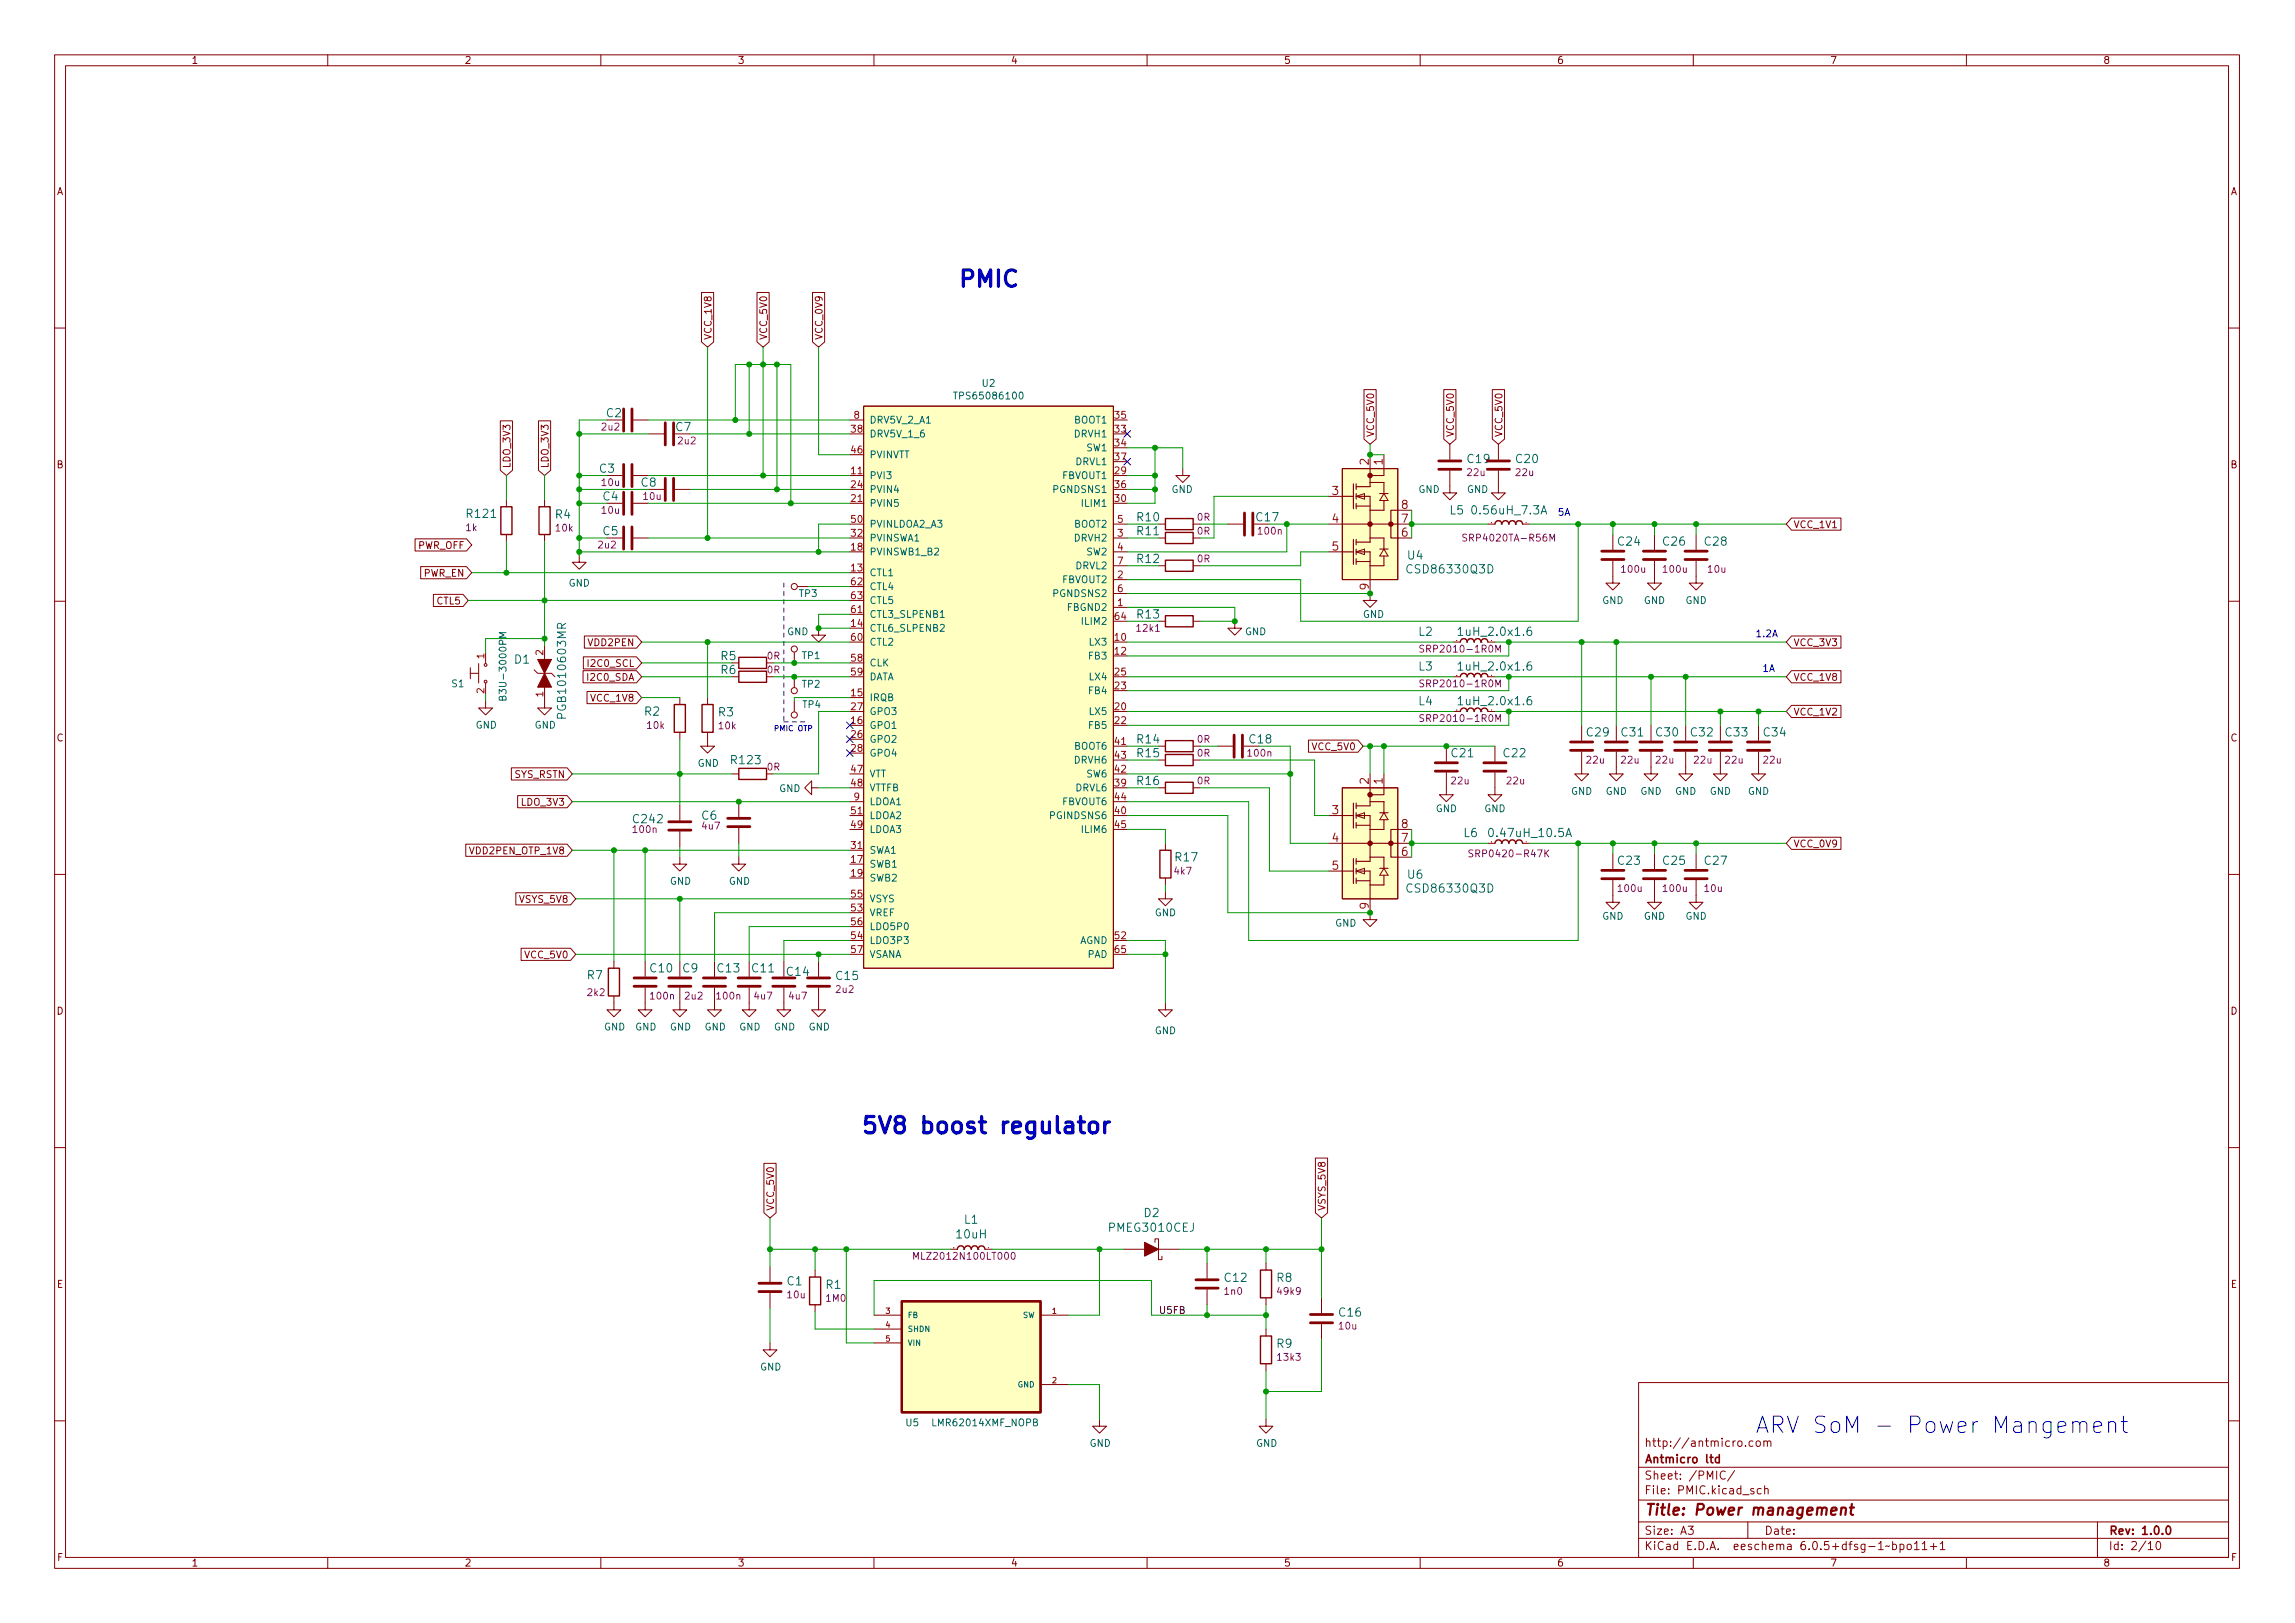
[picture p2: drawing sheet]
<svg xmlns="http://www.w3.org/2000/svg" width="420mm" height="297mm" viewBox="0 0 420 297" stroke-linecap="round" stroke-linejoin="round" font-family="sans-serif">
<defs><g id="words">
<g font-size="4.2" fill="#0000c2">
<text x="175.3" y="52.5">PMIC</text>
<text x="157.5" y="207.5">5V8 boost regulator</text>
<text x="321.3" y="262.3">ARV SoM - Power Mangement</text>
</g>
<text font-size="2.8" fill="#840000" x="301" y="277.3">Title: Power management</text>
<g font-size="2.1" fill="#006464">
<text x="111" y="76.4">C2</text>
<text x="123.7" y="78.9">C7</text>
<text x="109.8" y="86.5">C3</text>
<text x="117.4" y="89.1">C8</text>
<text x="268.7" y="84.7">C19</text>
<text x="277.6" y="84.7">C20</text>
<text x="85.6" y="94.8">R121</text>
<text x="101.7" y="94.9">R4</text>
<text x="110.4" y="91.6">C4</text>
<text x="208.2" y="95.4">R10</text>
<text x="230.1" y="95.4">C17</text>
<text x="265.5" y="94.1">L5</text>
<text x="269.9" y="94.1">0.56uH_7.3A</text>
<text x="110.4" y="98">C5</text>
<text x="208.2" y="98">R11</text>
<text x="296.3" y="99.9">C24</text>
<text x="304.5" y="99.9">C26</text>
<text x="312.1" y="99.9">C28</text>
<text x="208.2" y="103">R12</text>
<text x="257.7" y="102.4">U4</text>
<text x="258.1" y="104.9">CSD86330Q3D</text>
<text x="208.2" y="113.2">R13</text>
<text x="259.7" y="116.4">L2</text>
<text x="267.6" y="116.4">1uH_2.0x1.6</text>
<text x="94.2" y="121.4">D1</text>
<text x="132" y="120.8">R5</text>
<text x="132" y="123.4">R6</text>
<text x="259.7" y="122.7">L3</text>
<text x="267.6" y="122.7">1uH_2.0x1.6</text>
<text x="103.6" y="130.9" transform="rotate(-90 103.6 130.9)">PGB1010603MR</text>
<text x="118" y="131">R2</text>
<text x="131.5" y="131.1">R3</text>
<text x="259.7" y="129.1">L4</text>
<text x="267.6" y="129.1">1uH_2.0x1.6</text>
<text x="208.2" y="136.1">R14</text>
<text x="228.8" y="136.1">C18</text>
<text x="290.6" y="134.8">C29</text>
<text x="296.9" y="134.8">C31</text>
<text x="303.3" y="134.8">C30</text>
<text x="309.6" y="134.8">C32</text>
<text x="316" y="134.8">C33</text>
<text x="322.9" y="134.8">C34</text>
<text x="134" y="139.9">R123</text>
<text x="208.2" y="143.7">R16</text>
<text x="208.2" y="138.6">R15</text>
<text x="265.8" y="138.6">C21</text>
<text x="275.3" y="138.6">C22</text>
<text x="116.1" y="150.7">C242</text>
<text x="128.5" y="150">C6</text>
<text x="268" y="153.2">L6</text>
<text x="273.1" y="153.2">0.47uH_10.5A</text>
<text x="215.2" y="157.6">R17</text>
<text x="257.7" y="160.8">U6</text>
<text x="296.3" y="158.3">C23</text>
<text x="304.5" y="158.3">C25</text>
<text x="312.1" y="158.3">C27</text>
<text x="258.1" y="163.4">CSD86330Q3D</text>
<text x="107.5" y="179.2">R7</text>
<text x="119.1" y="178">C10</text>
<text x="125" y="178">C9</text>
<text x="131.4" y="178">C13</text>
<text x="137.8" y="178">C11</text>
<text x="144.1" y="178.6">C14</text>
<text x="153.1" y="179.4">C15</text>
<text x="175.2" y="226.7">10uH</text>
<text x="176.6" y="224">L1</text>
<text x="203.3" y="225.4">PMEG3010CEJ</text>
<text x="209.5" y="222.7">D2</text>
<text x="144.1" y="235.2">C1</text>
<text x="151.2" y="235.9">R1</text>
<text x="224.3" y="234.6">C12</text>
<text x="233.8" y="234.6">R8</text>
<text x="245.2" y="241">C16</text>
<text x="233.8" y="246.7">R9</text>
</g>
<g font-size="2.1" fill="#a90000">
<text x="250.6" y="85.1" transform="rotate(-90 250.6 85.1)">2</text>
<text x="253.1" y="85.1" transform="rotate(-90 253.1 85.1)">1</text>
<text x="243.9" y="90.6">3</text>
<text x="243.9" y="95.7">4</text>
<text x="256.6" y="95.7">7</text>
<text x="256.6" y="93.1">8</text>
<text x="243.9" y="100.7">5</text>
<text x="256.6" y="98.2">6</text>
<text x="250.6" y="107.9" transform="rotate(-90 250.6 107.9)">9</text>
<text x="250.6" y="143.5" transform="rotate(-90 250.6 143.5)">2</text>
<text x="253.1" y="143.5" transform="rotate(-90 253.1 143.5)">1</text>
<text x="243.9" y="149">3</text>
<text x="243.9" y="154.1">4</text>
<text x="256.6" y="154.1">7</text>
<text x="256.6" y="151.5">8</text>
<text x="243.9" y="159.2">5</text>
<text x="256.6" y="156.6">6</text>
<text x="250.6" y="166.4" transform="rotate(-90 250.6 166.4)">9</text>
</g>
<g font-size="2.1" fill="#840000">
<text x="301" y="267.8">Antmicro ltd</text>
<text x="301" y="264.8">http://antmicro.com</text>
<text x="301" y="273.5">File: PMIC.kicad_sch</text>
<text x="301" y="270.8">Sheet: /PMIC/</text>
<text x="301" y="280.9">Size: A3</text>
<text x="323" y="280.9">Date:</text>
<text x="386" y="280.9">Rev: 1.0.0</text>
<text x="301" y="283.7">KiCad E.D.A. eeschema 6.0.5+dfsg-1~bpo11+1</text>
<text x="386" y="283.7">Id: 2/10</text>
</g>
<g font-size="1.8" fill="#840000">
<text x="35" y="11.7">1</text>
<text x="85" y="11.7">2</text>
<text x="135" y="11.7">3</text>
<text x="185" y="11.7">4</text>
<text x="235" y="11.7">5</text>
<text x="285" y="11.7">6</text>
<text x="335" y="11.7">7</text>
<text x="385" y="11.7">8</text>
<text x="10.3" y="35.7">A</text>
<text x="408.3" y="35.7">A</text>
<text x="130.3" y="62.3" transform="rotate(-90 130.3 62.3)">VCC_1V8</text>
<text x="140.4" y="62.3" transform="rotate(-90 140.4 62.3)">VCC_5V0</text>
<text x="150.6" y="62.3" transform="rotate(-90 150.6 62.3)">VCC_0V9</text>
<text x="251.6" y="80" transform="rotate(-90 251.6 80)">VCC_5V0</text>
<text x="266.2" y="80" transform="rotate(-90 266.2 80)">VCC_5V0</text>
<text x="275" y="80" transform="rotate(-90 275 80)">VCC_5V0</text>
<text x="10.3" y="85.7">B</text>
<text x="93.4" y="85.8" transform="rotate(-90 93.4 85.8)">LDO_3V3</text>
<text x="100.4" y="85.8" transform="rotate(-90 100.4 85.8)">LDO_3V3</text>
<text x="408.3" y="85.7">B</text>
<text x="76.4" y="100.5">PWR_OFF</text>
<text x="328.3" y="96.6">VCC_1V1</text>
<text x="77.5" y="105.5">PWR_EN</text>
<text x="80" y="110.6">CTL5</text>
<text x="107.9" y="118.2">VDD2PEN</text>
<text x="328.3" y="118.2">VCC_3V3</text>
<text x="107.8" y="124.6">I2C0_SDA</text>
<text x="107.9" y="122">I2C0_SCL</text>
<text x="328.3" y="124.6">VCC_1V8</text>
<text x="108.3" y="128.4">VCC_1V8</text>
<text x="328.3" y="130.9">VCC_1V2</text>
<text x="10.3" y="135.7">C</text>
<text x="240.4" y="137.3">VCC_5V0</text>
<text x="408.3" y="135.7">C</text>
<text x="94.2" y="142.4">SYS_RSTN</text>
<text x="95.6" y="147.4">LDO_3V3</text>
<text x="328.3" y="155.1">VCC_0V9</text>
<text x="86.4" y="156.3">VDD2PEN_OTP_1V8</text>
<text x="95.3" y="165.2">VSYS_5V8</text>
<text x="96.3" y="175.4">VCC_5V0</text>
<text x="10.3" y="185.7">D</text>
<text x="408.3" y="185.7">D</text>
<text x="141.7" y="221.7" transform="rotate(-90 141.7 221.7)">VCC_5V0</text>
<text x="242.7" y="221.7" transform="rotate(-90 242.7 221.7)">VSYS_5V8</text>
<text x="10.4" y="235.7">E</text>
<text x="408.4" y="235.7">E</text>
<text x="10.4" y="285.7">F</text>
<text x="35" y="286.7">1</text>
<text x="85" y="286.7">2</text>
<text x="135" y="286.7">3</text>
<text x="185" y="286.7">4</text>
<text x="235" y="286.7">5</text>
<text x="285" y="286.7">6</text>
<text x="335" y="286.7">7</text>
<text x="385" y="286.7">8</text>
<text x="408.4" y="285.7">F</text>
</g>
<g font-size="1.8" fill="#006464">
<text x="179.8" y="70.8">U2</text>
<text x="159.1" y="77.5">DRV5V_2_A1</text>
<text x="175.3" y="73.1">TPS65086100</text>
<text x="196.7" y="77.5">BOOT1</text>
<text x="159.1" y="80">DRV5V_1_6</text>
<text x="159.1" y="83.9">PVINVTT</text>
<text x="196.8" y="80">DRVH1</text>
<text x="199" y="82.6">SW1</text>
<text x="159.1" y="87.7">PVI3</text>
<text x="194.6" y="87.7">FBVOUT1</text>
<text x="197" y="85.1">DRVL1</text>
<text x="159.1" y="92.7">PVIN5</text>
<text x="159.1" y="90.2">PVIN4</text>
<text x="193.1" y="90.2">PGNDSNS1</text>
<text x="198.3" y="92.7">ILIM1</text>
<text x="214.5" y="90.2">GND</text>
<text x="259.7" y="90.2">GND</text>
<text x="268.5" y="90.2">GND</text>
<text x="159.1" y="101.6">PVINSWB1_B2</text>
<text x="159.1" y="99.1">PVINSWA1</text>
<text x="159.1" y="96.6">PVINLDOA2_A3</text>
<text x="196.7" y="96.6">BOOT2</text>
<text x="196.8" y="99.1">DRVH2</text>
<text x="199" y="101.6">SW2</text>
<text x="104.1" y="107.4">GND</text>
<text x="159.1" y="105.4">CTL1</text>
<text x="159.1" y="108">CTL4</text>
<text x="194.6" y="106.7">FBVOUT2</text>
<text x="197" y="104.2">DRVL2</text>
<text x="146.3" y="109.3">TP3</text>
<text x="159.1" y="113.1">CTL3_SLPENB1</text>
<text x="159.1" y="110.5">CTL5</text>
<text x="193.1" y="109.3">PGNDSNS2</text>
<text x="195.5" y="111.8">FBGND2</text>
<text x="249.5" y="113.1">GND</text>
<text x="293.3" y="110.5">GND</text>
<text x="300.9" y="110.5">GND</text>
<text x="308.5" y="110.5">GND</text>
<text x="144.1" y="116.2">GND</text>
<text x="159.1" y="115.6">CTL6_SLPENB2</text>
<text x="159.1" y="118.1">CTL2</text>
<text x="198.3" y="114.3">ILIM2</text>
<text x="199.6" y="118.1">LX3</text>
<text x="227.9" y="116.2">GND</text>
<text x="82.7" y="125.8">S1</text>
<text x="146.9" y="120.6">TP1</text>
<text x="146.9" y="125.8">TP2</text>
<text x="159.1" y="122">CLK</text>
<text x="159.1" y="124.5">DATA</text>
<text x="199.5" y="120.7">FB3</text>
<text x="199.6" y="124.5">LX4</text>
<text x="92.7" y="127.3" transform="rotate(-90 92.7 127.3)">B3U-3000PM</text>
<text x="147" y="129.6">TP4</text>
<text x="159.1" y="128.3">IRQB</text>
<text x="159.1" y="130.8">GPO3</text>
<text x="199.5" y="127">FB4</text>
<text x="199.6" y="130.8">LX5</text>
<text x="87.1" y="133.3">GND</text>
<text x="97.9" y="133.3">GND</text>
<text x="159.1" y="133.4">GPO1</text>
<text x="159.1" y="135.9">GPO2</text>
<text x="196.7" y="137.2">BOOT6</text>
<text x="199.5" y="133.4">FB5</text>
<text x="127.7" y="140.3">GND</text>
<text x="159.1" y="138.5">GPO4</text>
<text x="159.1" y="142.3">VTT</text>
<text x="196.8" y="139.7">DRVH6</text>
<text x="199" y="142.3">SW6</text>
<text x="142.6" y="144.9">GND</text>
<text x="159.1" y="144.8">VTTFB</text>
<text x="159.1" y="149.9">LDOA2</text>
<text x="159.1" y="147.4">LDOA1</text>
<text x="192.6" y="149.9">PGINDSNS6</text>
<text x="194.6" y="147.4">FBVOUT6</text>
<text x="197" y="144.8">DRVL6</text>
<text x="262.8" y="148.6">GND</text>
<text x="271.7" y="148.6">GND</text>
<text x="287.6" y="145.5">GND</text>
<text x="293.9" y="145.5">GND</text>
<text x="300.3" y="145.5">GND</text>
<text x="306.6" y="145.5">GND</text>
<text x="313" y="145.5">GND</text>
<text x="320" y="145.5">GND</text>
<text x="159.1" y="152.4">LDOA3</text>
<text x="198.3" y="152.4">ILIM6</text>
<text x="122.6" y="161.9">GND</text>
<text x="133.4" y="161.9">GND</text>
<text x="159.1" y="158.8">SWB1</text>
<text x="159.1" y="161.3">SWB2</text>
<text x="159.1" y="156.2">SWA1</text>
<text x="159.1" y="167.7">VREF</text>
<text x="159.1" y="165.1">VSYS</text>
<text x="211.4" y="167.7">GND</text>
<text x="159.1" y="172.8">LDO3P3</text>
<text x="159.1" y="170.2">LDO5P0</text>
<text x="197.6" y="172.8">AGND</text>
<text x="244.4" y="169.6">GND</text>
<text x="293.3" y="168.3">GND</text>
<text x="300.9" y="168.3">GND</text>
<text x="308.5" y="168.3">GND</text>
<text x="159.1" y="175.3">VSANA</text>
<text x="199.1" y="175.3">PAD</text>
<text x="110.6" y="188.6">GND</text>
<text x="116.3" y="188.6">GND</text>
<text x="122.6" y="188.6">GND</text>
<text x="129" y="188.6">GND</text>
<text x="135.3" y="188.6">GND</text>
<text x="141.7" y="188.6">GND</text>
<text x="148" y="188.6">GND</text>
<text x="211.4" y="189.3">GND</text>
<text x="139.1" y="250.8">GND</text>
<text x="165.9" y="261">U5</text>
<text x="171.1" y="261">LMR62014XMF_NOPB</text>
<text x="199.5" y="264.8">GND</text>
<text x="229.9" y="264.8">GND</text>
</g>
<g font-size="1.8" fill="#a90000">
<text x="156.4" y="76.6">8</text>
<text x="204.1" y="76.6">35</text>
<text x="155.9" y="79.2">38</text>
<text x="155.9" y="83">46</text>
<text x="204.1" y="79.2">33</text>
<text x="204.1" y="81.7">34</text>
<text x="155.9" y="86.8">11</text>
<text x="155.9" y="89.3">24</text>
<text x="204.1" y="86.8">29</text>
<text x="204.1" y="89.3">36</text>
<text x="204.1" y="84.2">37</text>
<text x="155.9" y="91.9">21</text>
<text x="155.9" y="95.7">50</text>
<text x="204.1" y="91.9">30</text>
<text x="204.6" y="95.7">5</text>
<text x="155.9" y="100.7">18</text>
<text x="155.9" y="98.2">32</text>
<text x="204.6" y="98.2">3</text>
<text x="204.6" y="100.7">4</text>
<text x="155.9" y="104.6">13</text>
<text x="155.9" y="107.1">62</text>
<text x="204.6" y="105.8">2</text>
<text x="204.6" y="103.3">7</text>
<text x="155.9" y="112.2">61</text>
<text x="155.9" y="109.6">63</text>
<text x="204.1" y="113.4">64</text>
<text x="204.6" y="110.9">1</text>
<text x="204.6" y="108.4">6</text>
<text x="99.4" y="119.9" transform="rotate(-90 99.4 119.9)">2</text>
<text x="155.9" y="114.7">14</text>
<text x="155.9" y="117.3">60</text>
<text x="204.1" y="117.3">10</text>
<text x="204.1" y="119.8">12</text>
<text x="88.6" y="120.5" transform="rotate(-90 88.6 120.5)">1</text>
<text x="155.9" y="121.1">58</text>
<text x="155.9" y="123.6">59</text>
<text x="204.1" y="123.6">25</text>
<text x="88.6" y="126.9" transform="rotate(-90 88.6 126.9)">2</text>
<text x="99.4" y="127.5" transform="rotate(-90 99.4 127.5)">1</text>
<text x="155.9" y="127.4">15</text>
<text x="155.9" y="130">27</text>
<text x="204.1" y="130">20</text>
<text x="204.1" y="126.1">23</text>
<text x="155.9" y="132.5">16</text>
<text x="155.9" y="135">26</text>
<text x="155.9" y="137.6">28</text>
<text x="204.1" y="132.5">22</text>
<text x="204.1" y="136.3">41</text>
<text x="155.9" y="141.4">47</text>
<text x="155.9" y="143.9">48</text>
<text x="204.1" y="143.9">39</text>
<text x="204.1" y="141.4">42</text>
<text x="204.1" y="138.8">43</text>
<text x="155.9" y="149">51</text>
<text x="156.4" y="146.5">9</text>
<text x="204.1" y="149">40</text>
<text x="204.1" y="146.5">44</text>
<text x="155.9" y="155.4">31</text>
<text x="155.9" y="151.5">49</text>
<text x="204.1" y="151.5">45</text>
<text x="155.9" y="157.9">17</text>
<text x="155.9" y="160.4">19</text>
<text x="155.9" y="166.8">53</text>
<text x="155.9" y="164.2">55</text>
<text x="155.9" y="171.9">54</text>
<text x="155.9" y="169.3">56</text>
<text x="204.1" y="171.9">52</text>
<text x="155.9" y="174.4">57</text>
<text x="204.1" y="174.4">65</text>
</g>
<g font-size="1.8" fill="#840084">
<text x="110.2" y="78.8">2u2</text>
<text x="124.2" y="81.3">2u2</text>
<text x="110.2" y="88.9">10u</text>
<text x="268.7" y="87.1">22u</text>
<text x="277.6" y="87.1">22u</text>
<text x="110.2" y="94">10u</text>
<text x="117.9" y="91.5">10u</text>
<text x="219.2" y="95.3">0R</text>
<text x="85.3" y="97.2">1k</text>
<text x="101.8" y="97.3">10k</text>
<text x="109.6" y="100.4">2u2</text>
<text x="219.2" y="97.8">0R</text>
<text x="230.5" y="97.8">100n</text>
<text x="268.6" y="99.1">SRP4020TA-R56M</text>
<text x="219.2" y="102.9">0R</text>
<text x="297" y="104.8">100u</text>
<text x="304.6" y="104.8">100u</text>
<text x="312.8" y="104.8">10u</text>
<text x="208.2" y="115.6">12k1</text>
<text x="260.9" y="119.4">SRP2010-1R0M</text>
<text x="140.5" y="120.7">0R</text>
<text x="140.5" y="123.2">0R</text>
<text x="260.9" y="125.8">SRP2010-1R0M</text>
<text x="118.5" y="133.4">10k</text>
<text x="131.6" y="133.5">10k</text>
<text x="219.2" y="135.9">0R</text>
<text x="260.9" y="132.1">SRP2010-1R0M</text>
<text x="140.5" y="141">0R</text>
<text x="219.2" y="143.5">0R</text>
<text x="219.2" y="138.5">0R</text>
<text x="228.6" y="138.5">100n</text>
<text x="265.8" y="143.5">22u</text>
<text x="275.9" y="143.5">22u</text>
<text x="290.5" y="139.7">22u</text>
<text x="296.9" y="139.7">22u</text>
<text x="303.2" y="139.7">22u</text>
<text x="310.2" y="139.7">22u</text>
<text x="315.9" y="139.7">22u</text>
<text x="322.9" y="139.7">22u</text>
<text x="116" y="152.4">100n</text>
<text x="128.6" y="151.8">4u7</text>
<text x="215.1" y="160.1">4k7</text>
<text x="269.9" y="156.9">SRP0420-R47K</text>
<text x="296.4" y="163.2">100u</text>
<text x="304.6" y="163.2">100u</text>
<text x="312.1" y="163.2">10u</text>
<text x="107.6" y="182.3">2k2</text>
<text x="119.2" y="182.9">100n</text>
<text x="125.5" y="182.9">2u2</text>
<text x="131.3" y="182.9">100n</text>
<text x="138.2" y="182.9">4u7</text>
<text x="144.5" y="182.9">4u7</text>
<text x="153.1" y="181.7">2u2</text>
<text x="168.1" y="230.5">MLZ2012N100LT000</text>
<text x="144.2" y="237.6">10u</text>
<text x="151.3" y="238.2">1M0</text>
<text x="224.2" y="237">1n0</text>
<text x="234" y="237">49k9</text>
<text x="245.2" y="243.3">10u</text>
<text x="234" y="249">13k3</text>
</g>
<g font-size="1.8" fill="#0000c2">
<text x="285.1" y="94.4">5A</text>
<text x="321.3" y="116.6">1.2A</text>
<text x="322.6" y="123">1A</text>
</g>
<text font-size="1.8" fill="#0f0f0f" x="212.1" y="240.4">U5FB</text>
<text font-size="1.4" fill="#0000c2" x="141.6" y="133.8">PMIC OTP</text>
<g font-size="1.4" fill="#a90000">
<text x="162.2" y="240.4">3</text>
<text x="162.2" y="243">4</text>
<text x="162.2" y="245.5">5</text>
<text x="192.6" y="240.4">1</text>
<text x="192.6" y="253.1">2</text>
</g>
<g font-size="1.4" fill="#006464">
<text x="166.1" y="241.2">FB</text>
<text x="166.1" y="243.7">SHDN</text>
<text x="187.2" y="241.2">SW</text>
<text x="166.1" y="246.3">VIN</text>
<text x="186.3" y="253.9">GND</text>
</g>
</g></defs>
<g fill="none" stroke="#840000" stroke-width=".18">
<path d="M10 10h400v277h-400zM12 12h396v273h-396zM60 10v2M110 10v2M160 10v2M210 10v2M260 10v2M310 10v2M360 10v2M128.4 53.5h2.3v9.1l-1.2 .9-1.1-.9zM138.6 53.5h2.2v9.1l-1.1 .9-1.1-.9zM148.7 53.5h2.3v9.1l-1.1 .9-1.2-.9z"/>
<path d="M10 60h2M91.6 77h2.2v9.1l-1.1 .9-1.1-.9zM98.6 77h2.2v9.1l-1.1 .9-1.1-.9zM116 76.9h2.7M118.7 79.4h2.8M155.6 76.9h2.5M158.1 74.3h45.7v102.9h-45.7zM249.7 71.3h2.2v9.1l-1.1 .9-1.1-.9zM264.3 71.3h2.2v9.1l-1.1 .9-1.1-.9zM273.2 71.3h2.2v9.1l-1.1 .9-1.1-.9zM408 60h2M76 98.6h9.4l1 1.1-1 1.1h-9.4z"/>
<path d="M92.7 91.5v1.2M92.7 97.8v1.3M99.7 91.5v1.2M99.7 97.8v1.3M111.1 98.5h2.8M111.1 92.1h2.8M111.1 87h2.8M116 98.5h2.7M116 92.1h2.7M116 87h2.7M118.7 89.6h2.8M123.6 89.6h2.8"/>
<path d="M155.6 92.1h2.5M155.6 87h2.5M203.8 95.9h2.6M203.8 98.5h2.6M212.1 95.9h1.3M212.1 98.5h1.3M216.5 85.8v1.2h1.3l-1.3 1.3-1.2-1.3h1.2M218.4 95.9h1.3M218.4 98.5h1.3M224.8 95.9h2.8M243.2 95.9h2.5M243.2 90.8h2.5"/>
<path d="M245.7 85.8h10.2v20.3h-10.2zM248.3 90.8l1.5-.5v1zM250.8 95.9h.1M250.8 87h.1M250.8 83.2v2.6M253.4 83.2v2.6M253.4 90.3l.7 1.3h-1.5zM254.6 95.9h.1M255.9 95.9h2.5M255.9 98.5h2.5M255.9 93.4h2.5M265.4 86.1v4.1h1.3l-1.3 1.3-1.2-1.3h1.2"/>
<path d="M265.4 81.3v2.8M272.4 95.9h1.3M274.3 86.1v4.1h1.3l-1.3 1.3-1.3-1.3h1.3M274.3 81.3v2.8M278.8 95.9h1.2M295.3 97.8v2.8M302.9 97.8v2.8M310.5 97.8v2.8M328 94.8h9v2.2h-9l-1-1.1zM10 110h2M77 103.7h8.4l1 1.1-1 1.1h-8.4zM79.3 108.8h5.5l.9 1.1-.9 1.1h-5.5z"/>
<path d="M99.7 118.1v2.6M106 101.6v1.3h1.3l-1.3 1.3-1.2-1.3h1.2M107 116.4h9.5l1 1.1-1 1.1h-9.5zM145.4 119.4v1.9M146 107.4h2M149.9 115v1.2h1.2l-1.2 1.3-1.3-1.3h1.3M155.6 112.4h2.5M203.8 103.5h2.6M203.8 111.2h2.6M203.8 106.1h2.6M203.8 101h2.6M203.8 108.6h2.6"/>
<path d="M212.1 103.5h1.3M212.1 113.7h1.3M218.4 103.5h1.3M218.4 113.7h1.3M226.1 113.7v1.3h1.2l-1.2 1.2-1.3-1.2h1.3M243.2 101h2.5M248.3 101l1.5-.5v1zM250.8 106.1v3.8h1.3l-1.3 1.3-1.2-1.3h1.2M253.4 100.5l.7 1.3h-1.5zM295.3 102.7v4h1.2l-1.2 1.3-1.3-1.3h1.3M302.9 102.7v4h1.3l-1.3 1.3-1.3-1.3h1.3M310.5 102.7v4h1.3l-1.3 1.3-1.3-1.3h1.3"/>
<path d="M328 116.4h9v2.2h-9l-1-1.1zM408 110h2M86.1 122.2v2M86.1 123.2h1.5M87.6 121.4v3.6M88.9 128.3v1.3h1.3l-1.3 1.2-1.3-1.2h1.3M88.9 120.7v.7M88.9 125v.8M97.8 122.6l.6 .6h2.6l.6 .7M99.7 125.8v3.8h1.3l-1.3 1.2-1.3-1.2h1.3M106.7 122.8h9.8l1 1.1-1 1.1h-9.8zM106.8 120.2h9.7l1 1.1-1 1.1h-9.7z"/>
<path d="M107.5 126.6h9l1 1.1-1 1.1h-9zM124.5 127.7v1.2M124.5 134v1.3M129.5 134v2.6h1.3l-1.3 1.2-1.2-1.2h1.2M129.5 127.7v1.2M145.4 123.9v1.9M145.4 128.3v1.9M203.8 136.6h2.6M212.1 139.1h1.3M212.1 136.6h1.3M218.4 139.1h1.3M218.4 136.6h1.3"/>
<path d="M222.9 136.6h2.8M227.7 136.6h2.8M239.5 135.5h9.1l1 1.1-1 1.1h-9.1zM264.8 136.6v2.8M273.7 136.6v2.8M289.6 137.6v4h1.2l-1.2 1.3-1.3-1.3h1.3M289.6 132.8v2.7M295.9 137.6v4h1.3l-1.3 1.3-1.3-1.3h1.3M295.9 132.8v2.7M302.3 137.6v4h1.2l-1.2 1.3-1.3-1.3h1.3M302.3 132.8v2.7M308.6 137.6v4h1.3l-1.3 1.3-1.3-1.3h1.3"/>
<path d="M308.6 132.8v2.7M315 137.6v4h1.2l-1.2 1.3-1.3-1.3h1.3M315 132.8v2.7M321.9 137.6v4h1.3l-1.3 1.3-1.2-1.3h1.2M321.9 132.8v2.7M328 122.8h9v2.2h-9l-1-1.1zM328 129.1h9v2.2h-9l-1-1.1zM85.3 154.5h18.5l1 1.1-1 1.1h-18.5zM93.6 140.5h10.2l1 1.1-1 1.2h-10.2zM94.8 145.6h9l1 1.1-1 1.1h-9zM124.5 156.9v1.3h1.2l-1.2 1.2-1.3-1.2h1.3M124.5 147.4v2.8"/>
<path d="M124.5 152.2v2.8M134 141.6h1.3M135.3 156.9v1.3h1.2l-1.2 1.2-1.3-1.2h1.3M135.3 146.7v2.8M135.3 151.5v2.8M148.6 144.2v-1.3l-1.3 1.3 1.3 1.3v-1.3h1.3M155.6 149.3h2.5M155.6 155.6h2.5M155.6 146.7h2.5M212.1 144.2h1.3M213.4 154.3v1.3M218.4 144.2h1.3"/>
<path d="M243.2 154.3h2.5M243.2 149.3h2.5M243.2 159.4h2.5M245.7 144.2h10.2v20.3h-10.2zM248.3 159.4l1.5-.5v1zM248.3 149.3l1.5-.5v1zM250.8 154.3h.1M250.8 145.5h.1M250.8 141.6v2.6M253.4 158.9l.7 1.3h-1.5zM253.4 148.8l.7 1.2h-1.5zM253.4 141.6v2.6"/>
<path d="M254.6 154.3h.1M255.9 154.3h2.5M255.9 156.9h2.5M255.9 151.8h2.5M264.8 141.4v4.1h1.3l-1.3 1.2-1.3-1.2h1.3M272.4 154.3h1.3M273.7 141.4v4.1h1.3l-1.3 1.2-1.3-1.2h1.3M278.8 154.3h1.2M295.3 156.2v2.8M302.9 156.2v2.8M310.5 156.2v2.8M328 153.2h9v2.3h-9l-1-1.2z"/>
<path d="M10 160h2M94.4 163.4h10.1l.9 1.1-.9 1.1h-10.1zM95.4 173.6h9.1l.9 1.1-.9 1.1h-9.1zM112.4 175.9v1.3M118.1 175.9v2.8M143.5 175.9v2.8M149.9 175.9v2.8M213.4 163.2v1.3h1.2l-1.2 1.3-1.3-1.3h1.3M213.4 160.7v1.3M250.8 164.5v3.8h1.3l-1.3 1.3-1.2-1.3h1.2M295.3 161.1v4h1.2l-1.2 1.3-1.3-1.3h1.3M302.9 161.1v4h1.3l-1.3 1.3-1.3-1.3h1.3"/>
<path d="M310.5 161.1v4h1.3l-1.3 1.3-1.3-1.3h1.3M408 160h2M112.4 182.3v2.5h1.3l-1.3 1.3-1.3-1.3h1.3M118.1 180.8v4h1.3l-1.3 1.3-1.3-1.3h1.3M124.5 180.8v4h1.2l-1.2 1.3-1.3-1.3h1.3M130.8 180.8v4h1.3l-1.3 1.3-1.3-1.3h1.3M137.2 180.8v4h1.2l-1.2 1.3-1.3-1.3h1.3M143.5 180.8v4h1.3l-1.3 1.3-1.3-1.3h1.3M149.9 180.8v4h1.2l-1.2 1.3-1.3-1.3h1.3M213.4 183.6v1.2h1.2l-1.2 1.3-1.3-1.3h1.3M10 210h2M139.9 212.9h2.2v9.1l-1.1 .9-1.1-.9z"/>
<path d="M240.8 211.9h2.2v10.1l-1.1 .9-1.1-.9zM408 210h2M141 231.8v2.8M141 236.6v2.8M149.2 232.4v1.3M149.2 238.8v1.3M174 228.6h1.3M180.3 228.6h1.3M205.7 228.6h3.8M211.5 227.4v-.7h.6v3.8h.6v-.6M212.1 228.6h3.8M221 231.2v2.8"/>
<path d="M221 236v2.8M231.8 231.2v1.2M231.8 237.5v1.3M241.9 237.5v2.8M141 245.8v1.3h1.2l-1.2 1.2-1.3-1.2h1.3M160 240.7h5.1M160 243.2h5.1M160 245.8h5.1M190.5 240.7h5.1M190.5 253.4h5.1M201.3 259.8v1.2h1.3l-1.3 1.3-1.3-1.3h1.3M231.8 259.8v1.2h1.2l-1.2 1.3-1.3-1.3h1.3"/>
<path d="M231.8 243.2v1.3M231.8 249.6v1.3M241.9 242.4v2.7M300 253h108v32h-108zM10 260h2M300 278.5h108M300 274.5h108M300 268.5h108M309.1 279.3h.9l-.5 .6 .4 .1v.7l-.2 .1h-.4l-.2-.1M315.9 269.4a.6 .6 0 0 0-.8 0 .6 .6 0 0 0-.2 .7 .56 .56 0 0 0 .3 .5 .56 .56 0 0 0 .7 0M317.6 269.1l-1.3 2M319.6 264.6v.1"/>
<path d="M320 278.5v3M320.9 263.8l-.4-.1-.3 .3v.4l.1 .2h.6M321.6 263.9l.2-.2 .4 .2 .1 .5-.2 .2-.3 .1-.2-.1zM322.4 272.5l-.4-.1-.3 .3v.4l.2 .2h.5M322.9 263.9l.2-.2 .4 .1 .1 .9M322.9 263.7v1M323.1 272.6l.2-.2 .3 .1 .1 .9M323.1 271.9v1.5M323.6 263.9l.2-.2 .3 .1 .1 .9M384 278.5v6.5M408 260h2M60 285v2"/>
<path d="M110 285v2M160 285v2M210 285v2M260 285v2M300 281.5h108M310 285v2M346.5 282.7l.4-.1 .3 .3v.4l-.1 .2h-.6M346.5 282.1v1.5M347.9 282.7l.4-.1 .3 .3v.4l-.2 .2h-.5M347.9 282.6v1.5M349.2 282.8l.2-.2 .5 .2v.5l-.1 .2-.4 .1-.2-.1zM350.5 282.5l.4-.4v1.5"/>
<path d="M350.5 283.6h.9M351.9 282.5l.5-.4v1.5M351.9 283.6h.9M353.4 283h1.2M354 282.5v1.1M355.2 282.5l.4-.4v1.5M355.2 283.6h.9M360 285v2M393.3 282.5l.4-.4v1.5M393.3 283.6h.8M394.9 282.2l.2-.1a.8 .8 0 0 1 .5 .8 .8 .8 0 0 1-.5 .7 1 1 0 0 1-.2-1.4z"/>
<circle cx="145.4" cy="107.4" r=".56"/>
<circle cx="145.4" cy="118.8" r=".56"/>
<circle cx="88.9" cy="124.8" r=".25"/>
<circle cx="88.9" cy="121.7" r=".25"/>
<circle cx="145.4" cy="126.4" r=".56"/>
<circle cx="145.4" cy="130.8" r=".56"/>
</g>
<path d="M314.8 266.8l-.5-.1-.3 .3v.4l.2 .2h.6M314.8 266.2v1.5M396.8 279.4l.1-.1a.8 .8 0 0 1 .5 .8 .8 .8 0 0 1-.5 .7 1 1 0 0 1-.1-1.4z" fill="none" stroke="#840000" stroke-width=".3"/>
<path d="M335.2 276.6l1-.2v-.4l-.2-.1-.6 .1-.2 1 .3 .2 .5-.1M337.1 276.1a.49 .49 0 0 1 .9 .1l-.2 1M337.1 275.9l-.1 1.3M338.7 275.9h.7M339 275.2l-.2 1.8 .1 .1 .4 .1" fill="none" stroke="#840000" stroke-width=".4"/>
<g fill="none" stroke="#840000" stroke-width=".51">
<path d="M114.2 74.8v4.1M115.7 74.8v4.1M121.8 77.4v4M123.3 77.4v4M114.2 85v4.1M114.2 90.1v4M114.2 96.4v4.1M115.7 85v4.1M115.7 90.1v4M115.7 96.4v4.1M121.8 87.5v4.1M123.3 87.5v4.1"/>
<path d="M227.8 93.9v4.1M229.4 93.9v4.1M263.4 85.9h4.1M263.4 84.4h4.1M272.3 85.9h4.1M272.3 84.4h4.1M293.2 102.4h4.1M293.2 100.9h4.1M300.9 102.4h4M300.9 100.9h4M308.5 102.4h4M308.5 100.9h4"/>
<path d="M225.9 134.5v4.1M227.5 134.5v4.1M262.8 139.6h4M271.7 139.6h4M287.5 137.3h4.1M287.5 135.8h4.1M293.9 137.3h4M293.9 135.8h4M300.2 137.3h4.1M300.2 135.8h4.1M306.6 137.3h4M306.6 135.8h4"/>
<path d="M312.9 137.3h4.1M312.9 135.8h4.1M319.9 137.3h4.1M319.9 135.8h4.1M122.4 151.9h4.1M122.4 150.4h4.1M133.2 151.3h4.1M133.2 149.8h4.1M262.8 141.1h4M271.7 141.1h4M293.2 159.3h4.1M300.9 159.3h4"/>
<path d="M308.5 159.3h4M116.1 179h4M122.4 179h4.1M128.8 179h4M135.1 179h4.1M141.5 179h4M147.8 179h4.1M293.2 160.8h4.1M300.9 160.8h4M308.5 160.8h4M116.1 180.5h4M122.4 180.5h4.1"/>
<path d="M128.8 180.5h4M135.1 180.5h4.1M141.5 180.5h4M147.8 180.5h4.1M138.9 236.4h4.1M138.9 234.9h4.1M218.9 235.7h4.1M218.9 234.2h4.1M239.9 242.1h4.1M239.9 240.6h4.1"/>
<circle cx="250.8" cy="87" r=".25"/>
<circle cx="250.8" cy="95.9" r=".25"/>
<circle cx="254.6" cy="95.9" r=".25"/>
<circle cx="250.8" cy="154.3" r=".25"/>
<circle cx="250.8" cy="145.5" r=".25"/>
<circle cx="254.6" cy="154.3" r=".25"/>
</g>
<g fill="none" stroke="#840000" stroke-width=".25">
<path d="M91.7 92.7h2v5.1h-2zM98.7 92.7h2v5.1h-2zM213.4 97.4h5v2.1h-5zM213.4 94.9h5v2h-5zM276.2 95.9l-.1-.3-.3-.3-.6 .1-.2 .5-.2-.4-.5-.2-.4 .2-.2 .4M276.3 95.9l.3-.5a.6 .6 0 0 1 .6 0 .6 .6 0 0 1 .3 .6M278.7 95.9a.62 .62 0 0 0-.6-.6 .62 .62 0 0 0-.6 .6M213.4 102.5h5v2.1h-5zM213.4 112.7h5v2h-5zM267.7 117l-.4 .5M268.3 117l.3 .5 .3-.5M269.6 117l.3 .5"/>
<path d="M270.2 117l-.3 .5M270.8 117l.3 .6M271.4 117l-.3 .5M272.1 117l.3 .5M123.4 128.9h2.1v5.1h-2.1zM128.5 128.9h2.1v5.1h-2.1zM135.3 120.3h5v2h-5zM135.3 122.8h5v2.1h-5zM213.4 138.1h5v2h-5zM213.4 135.5h5v2.1h-5zM267.7 129.7l-.4 .5M267.7 123.3l-.4 .6"/>
<path d="M268.3 129.7l.3 .5 .3-.5M268.3 123.3l.3 .6 .3-.6M269.6 129.7l.3 .5M269.6 123.3l.3 .6M270.2 129.7l-.3 .5M270.2 123.3l-.3 .6M270.8 129.7l.3 .6M270.8 123.3l.3 .6M271.4 129.7l-.3 .5M271.4 123.3l-.3 .6M272.1 129.7l.3 .5M272.1 123.3l.3 .6"/>
<path d="M135.3 140.6h5v2.1h-5zM212.3 155.6h2.1v5.1h-2.1zM213.4 143.2h5v2h-5zM274 153.8l-.3 .5M274.7 153.8l.3 .5 .3-.5M275.9 153.8l.3 .5M276.6 153.8l-.3 .5M277.2 153.8l.3 .6M277.8 153.8l-.3 .5M278.4 153.8l.3 .5M111.4 177.2h2v5.1h-2zM148.2 233.7h2v5.1h-2z"/>
<path d="M175.3 228.6l.1-.3 .4-.3 .5 .2 .2 .4 .2-.3 .3-.3 .5 .1 .3 .5 .3-.5a.6 .6 0 0 1 .7 0 .6 .6 0 0 1 .2 .6M180.3 228.6a.62 .62 0 0 0-.6-.6 .62 .62 0 0 0-.6 .6M230.8 232.4h2v5.1h-2zM230.8 244.5h2v5.1h-2z"/>
</g>
<path d="M273 95.7h.1M279.4 95.6v.1M266.7 117.3h.1M266.7 123.6h.1M266.7 130h.1M174.6 228.4h.1M181 228.4h.1" fill="none" stroke="#a90000" stroke-width=".18"/>
<g fill="none" stroke="#006464" stroke-width=".18">
<path d="M174.5 71.8h.8M186.7 71.9l.2-.1a.68 .68 0 0 1 .4 .6 .68 .68 0 0 1-.4 .6l-.3-.5zM274.8 95.9h.1M277.7 95.9h.1M282.1 94.1l.5-1.6 .6 1.6M92.6 115.8h-1.2l.9 .4-.9 .4h1.2M102.8 115v-.8l-.3-.1-.3 .1-.2 .2v.6h1.6M103.6 114.1l-.8 .5M172.1 113h.8M266.9 115.2l.5-.4v1.5M266.9 116.3h.9M280.3 114.8a.61 .61 0 0 0-.7 .6v.6l.1 .2 .4 .1 .3-.1v-.6l-.1-.2h-.4l-.3 .2"/>
<path d="M92 127.7l.2-.3 .3 .1 .1 .1v.5h-1.2l.1-.6h.2l.2 .1 .1 .5M266.9 127.9l.5-.4v1.5M266.9 121.6l.5-.5v1.5M266.9 129h.9M266.9 122.6h.9M280.3 127.5a.61 .61 0 0 0-.7 .6v.6l.1 .2 .4 .1 .3-.1v-.6l-.1-.2h-.4l-.3 .2M280.3 121.1a.61 .61 0 0 0-.7 .7v.6l.1 .2h.4l.3-.1v-.5l-.1-.2-.4-.1-.3 .3M274.8 154.4h.1M277.7 154.4h.1M286.7 153.1l.5-1.5 .5 1.5M286.8 152.7h.7M176.4 228.6h.1"/>
<path d="M179.2 228.6h.1"/>
</g>
<g fill="none" stroke="#840084" stroke-width=".18">
<path d="M268.5 97.8h-.5l-.2 .1v.3l.6 .3 .1 .3-.2 .2h-.5M283.8 99v-1.2l.4 .9 .4-.9v1.2M260.7 118.1h-.5l-.2 .1v.4l.5 .2 .2 .3-.3 .3-.5-.1M273.8 119.4v-1.3l.5 .9 .4-.9v1.3M260.7 130.8h-.5l-.2 .1v.4l.5 .2 .2 .3-.3 .3-.5-.1M260.7 124.5l-.5-.1-.2 .2v.3l.5 .3 .2 .3-.3 .2-.5-.1M273.8 132.1v-1.3l.5 .9 .4-.9v1.3M273.8 125.7v-1.3l.5 .9 .4-.9v1.3M269.6 155.6h-.5l-.1 .1v.3l.5 .3 .1 .3-.2 .2h-.5M283 156.1l.5 .7M283.5 155.6l-.7 .7M167.3 230.5v-1.3l.4 .9 .4-.9v1.3"/>
<path d="M185.2 229.3l.2-.1a.68 .68 0 0 1 .5 .6 .68 .68 0 0 1-.5 .7l-.3-.5z"/>
</g>
<g fill="#840000" stroke="#840000" stroke-width=".18">
<path d="M209.5 227.4l2.6 1.2-2.6 1.3z"/>
<path d="M99.7 123.2l1.3 2.6h-2.6z"/>
<path d="M98.4 120.7h2.6l-1.3 2.5z"/>
</g>
<g fill="#ffffc2" stroke="#ffffc2" stroke-width=".18">
<path d="M245.7 144.2h10.2v20.3h-10.2z"/>
<path d="M165.1 238.2h25.4v20.3h-25.4z"/>
<path d="M158.1 74.3h45.7v102.9h-45.7z"/>
<path d="M245.7 85.8h10.2v20.3h-10.2z"/>
</g>
<g fill="none" stroke="#840000" stroke-width=".2">
<path d="M245.7 95.9h10.2M245.7 90.8h2.1M247.8 88.6v4.5M247.8 98.7v4.6M248.3 88.6v1M248.3 90.3v1M248.3 92.1v1M248.3 98.7v1M248.3 90.8h2.5v8.4h-2.5M248.3 92.6h2.5M250.8 85.8v3.3h-2.5M250.8 88.3h2.6v2"/>
<path d="M250.8 98.5h2.6v2M252.6 90.3h1.5M253.4 85.8v1.2h-2.6M253.4 91.6v1.8h-2.6M255.9 93.4h-1.3v5.1h1.3M245.7 101h2.1M248.3 100.5v1M248.3 102.3v1M248.3 101h2.5v5.1M248.3 102.8h2.5M252.6 100.5h1.5M253.4 101.8v1.7h-2.6"/>
<path d="M245.7 159.4h2.1M245.7 154.3h10.2M245.7 149.3h2.1M247.8 147v4.5M247.8 157.1v4.6M248.3 159.4h2.5v5.1M248.3 149.3h2.5v8.3h-2.5M248.3 147v1M248.3 148.8v1M248.3 150.5v1M248.3 157.1v1.1M248.3 158.9v1"/>
<path d="M248.3 151h2.5M250.8 144.2v3.3h-2.5M250.8 156.9h2.6v2M250.8 146.7h2.6v2.1M252.6 158.9h1.5M252.6 148.8h1.5M253.4 144.2v1.3h-2.6M253.4 150v1.8h-2.6M255.9 151.8h-1.3v5.1h1.3M248.3 160.7v1M248.3 161.2h2.5M253.4 160.2v1.8h-2.6"/>
</g>
<path d="M165.1 238.2h25.4v20.3h-25.4z" fill="none" stroke="#840000" stroke-width=".41"/>
<path d="M388.8 259.2v2.5l.1 .3 .6 .2M379.5 260.5a.75 .75 0 0 1 1.3 .1v1.6M380.8 260.6l.1-.3 .3-.1 .7 .1 .1 .3v1.6M383.3 261.2l1.5-.3-.2-.6-.3-.1h-.5l-.3 .1-.2 .3v1.1l.2 .3 .3 .2h.5l.3-.2M386 260.5a.75 .75 0 0 1 1.3 .1v1.6M386 260.2v2M388.3 260.2h1.2" fill="none" stroke="#0000c2" stroke-width=".18"/>
<path d="M197.4 205.3h1.1M197.8 204.3v2.6l.2 .3 .5 .1M199.5 205.6a.81 .81 0 0 1 .8-.3 .81 .81 0 0 1 .7 .6v.9a.81 .81 0 0 1-.8 .6 .81 .81 0 0 1-.8-.6v-.9zM202.3 205.3v2M203.1 205.3a.77 .77 0 0 0-.8 .6" fill="none" stroke="#0000c2" stroke-width=".6"/>
<path d="M143.5 106.7v25.4M143.5 132.1h3.8" fill="none" stroke="#0000c2" stroke-width=".18" stroke-dasharray=".8 .8"/>
<g fill="none" stroke="#009600" stroke-width=".18">
<path d="M106 79.4h12.7M111.1 76.9h-5.1v24.7M118.7 76.9h36.9M126.4 79.4h29.2M129.5 63.5v35M134.6 76.9v-10.2h10.2v25.4M137.2 66.7v12.7M139.7 63.5v23.5M142.2 66.7v22.9M149.9 63.5v19.7h5.7M92.7 87v4.5M92.7 99.1v5.7"/>
<path d="M99.7 87v4.5M99.7 99.1v19M106 98.5h5.1M106 87h5.1M106 89.6h12.7M106 92.1h5.1M118.7 98.5h36.9M118.7 87h36.9M118.7 92.1h36.9M126.4 89.6h29.2M155.6 95.9h-5.7v5.1M206.4 98.5h5.7"/>
<path d="M206.4 87h5.1M206.4 89.6h5.1M206.4 82h10.1v3.8M206.4 95.9h5.7M211.5 82v10.1h-5.1M219.7 95.9h5.1M232.4 95.9h10.8M235.6 95.9v5.1h-29.2M243.2 90.8h-21v7.7h-2.5M250.8 81.3v1.9h2.6M258.4 95.9h14M258.4 93.4v5.1"/>
<path d="M280 95.9h47M288.9 95.9v17.8h-50.8v-7.6h-31.7M295.3 95.9v1.9M302.9 95.9v1.9M310.5 95.9v1.9M85.7 109.9h69.9M86.4 104.8h69.2M99.7 116.9h-10.8v2.5M106 101h49.6M117.5 117.5h38.1M129.5 117.5v10.2M148 107.4h7.6"/>
<path d="M155.6 112.4h-5.7v2.6h5.7M206.4 117.5h59.7M206.4 103.5h5.7M206.4 113.7h5.7M206.4 111.2h19.7v2.5h-6.4M206.4 108.6h44.4M243.2 101h-5.1v2.5h-18.4M273.7 117.5h53.3M276.2 117.5v2.6h-69.8M289.6 117.5v15.3M295.9 117.5v15.3M88.9 127v1.3"/>
<path d="M117.5 127.7h7M117.5 123.9h16.5M117.5 121.3h16.5M124.5 135.3v12.1M141.6 123.9h14M141.6 121.3h14M155.6 130.2h-5.7v11.4h-8.3M155.6 127.7h-10.2v.6M206.4 123.9h59.7M206.4 130.2h59.7M206.4 136.6h5.7M206.4 139.1h5.7"/>
<path d="M219.7 136.6h3.2M219.7 139.1h21v10.2h2.5M230.5 136.6h5.7v17.7h7M249.6 136.6h24.1M250.8 136.6v5M253.4 136.6v5M273.7 123.9h53.3M273.7 130.2h53.3M276.2 123.9v2.5h-69.8M276.2 130.2v2.6h-69.8M302.3 123.9v8.9M308.6 123.9v8.9"/>
<path d="M315 130.2v2.6M321.9 130.2v2.6M104.8 155.6h50.8M104.8 141.6h29.2M104.8 146.7h50.8M112.4 155.6v20.3M118.1 155.6v20.3M124.5 155v1.9M135.3 154.3v2.6M149.9 144.2h5.7M206.4 141.6h29.8M206.4 146.7h22.2v25.4h60.3v-17.8"/>
<path d="M206.4 144.2h5.7M206.4 149.3h18.4v17.7h26M206.4 151.8h7v2.5M219.7 144.2h12.7v15.2h10.8M258.4 151.8v5.1M258.4 154.3h14M280 154.3h47M295.3 154.3v1.9M302.9 154.3v1.9M310.5 154.3v1.9M105.4 164.5h50.2M105.4 174.7h50.2"/>
<path d="M124.5 164.5v11.4M149.9 174.7v1.2M155.6 172.1h-12.1v3.8M155.6 169.6h-18.4v6.3M155.6 167h-24.8v8.9M206.4 174.7h7M206.4 172.1h7v11.5M213.4 162v1.2M141 222.9v8.9M141 239.4v6.4M141 228.6h33M149.2 228.6v3.8"/>
<path d="M154.9 228.6v17.2h5.1M181.6 228.6h24.1M201.3 228.6v12.1h-5.7M215.9 228.6h26M221 228.6v2.6M221 238.8v1.9M231.8 228.6v2.6M231.8 238.8v4.4M241.9 222.9v14.6M149.2 240.1v3.1h10.8M160 240.7v-6.3h50.8v6.3h21M195.6 253.4h5.7v6.4"/>
<path d="M231.8 250.9v8.9M241.9 245.1v9.6h-10.1"/>
</g>
<path d="M205.8 78.8l1.2 1.2M207 78.8l-1.2 1.2M205.8 83.9l1.2 1.2M207 83.9l-1.2 1.2M155 137.2l1.2 1.2M155 134.7l1.2 1.2M155 132.1l1.2 1.3M156.2 137.2l-1.2 1.2M156.2 134.7l-1.2 1.2M156.2 132.1l-1.2 1.3" fill="none" stroke="#000084" stroke-width=".18"/>
<g fill="#009600" stroke="#009600" stroke-width=".18">
<circle cx="253.4" cy="136.6" r=".46"/>
<circle cx="250.8" cy="136.6" r=".46"/>
<circle cx="236.2" cy="141.6" r=".46"/>
<circle cx="276.2" cy="130.2" r=".46"/>
<circle cx="276.2" cy="123.9" r=".46"/>
<circle cx="258.4" cy="154.3" r=".46"/>
<circle cx="295.9" cy="117.5" r=".46"/>
<circle cx="289.6" cy="117.5" r=".46"/>
<circle cx="288.9" cy="95.9" r=".46"/>
<circle cx="295.3" cy="95.9" r=".46"/>
<circle cx="302.3" cy="123.9" r=".46"/>
<circle cx="276.2" cy="117.5" r=".46"/>
<circle cx="250.8" cy="108.6" r=".46"/>
<circle cx="250.8" cy="83.2" r=".46"/>
<circle cx="258.4" cy="95.9" r=".46"/>
<circle cx="221" cy="240.7" r=".46"/>
<circle cx="221" cy="228.6" r=".46"/>
<circle cx="241.9" cy="228.6" r=".46"/>
<circle cx="231.8" cy="240.7" r=".46"/>
<circle cx="201.3" cy="228.6" r=".46"/>
<circle cx="231.8" cy="254.7" r=".46"/>
<circle cx="231.8" cy="228.6" r=".46"/>
<circle cx="211.5" cy="82" r=".46"/>
<circle cx="211.5" cy="89.6" r=".46"/>
<circle cx="226.1" cy="113.7" r=".46"/>
<circle cx="235.6" cy="95.9" r=".46"/>
<circle cx="211.5" cy="87" r=".46"/>
<circle cx="302.9" cy="154.3" r=".46"/>
<circle cx="295.3" cy="154.3" r=".46"/>
<circle cx="288.9" cy="154.3" r=".46"/>
<circle cx="264.8" cy="136.6" r=".46"/>
<circle cx="315" cy="130.2" r=".46"/>
<circle cx="321.9" cy="130.2" r=".46"/>
<circle cx="310.5" cy="95.9" r=".46"/>
<circle cx="308.6" cy="123.9" r=".46"/>
<circle cx="310.5" cy="154.3" r=".46"/>
<circle cx="302.9" cy="95.9" r=".46"/>
<circle cx="250.8" cy="167" r=".46"/>
<circle cx="213.4" cy="174.7" r=".46"/>
<circle cx="142.2" cy="66.7" r=".46"/>
<circle cx="137.2" cy="66.7" r=".46"/>
<circle cx="139.7" cy="66.7" r=".46"/>
<circle cx="149.9" cy="115" r=".46"/>
<circle cx="145.4" cy="121.3" r=".46"/>
<circle cx="139.7" cy="87" r=".46"/>
<circle cx="144.8" cy="92.1" r=".46"/>
<circle cx="142.2" cy="89.6" r=".46"/>
<circle cx="137.2" cy="79.4" r=".46"/>
<circle cx="129.5" cy="117.5" r=".46"/>
<circle cx="149.9" cy="101" r=".46"/>
<circle cx="154.9" cy="228.6" r=".46"/>
<circle cx="135.3" cy="146.7" r=".46"/>
<circle cx="149.9" cy="174.7" r=".46"/>
<circle cx="141" cy="228.6" r=".46"/>
<circle cx="149.2" cy="228.6" r=".46"/>
<circle cx="134.6" cy="76.9" r=".46"/>
<circle cx="106" cy="79.4" r=".46"/>
<circle cx="106" cy="89.6" r=".46"/>
<circle cx="106" cy="87" r=".46"/>
<circle cx="124.5" cy="164.5" r=".46"/>
<circle cx="145.4" cy="123.9" r=".46"/>
<circle cx="106" cy="92.1" r=".46"/>
<circle cx="106" cy="98.5" r=".46"/>
<circle cx="92.7" cy="104.8" r=".46"/>
<circle cx="99.7" cy="109.9" r=".46"/>
<circle cx="99.7" cy="116.9" r=".46"/>
<circle cx="129.5" cy="98.5" r=".46"/>
<circle cx="106" cy="101" r=".46"/>
<circle cx="112.4" cy="155.6" r=".46"/>
<circle cx="118.1" cy="155.6" r=".46"/>
<circle cx="124.5" cy="141.6" r=".46"/>
</g>
<use href="#words"/>
</svg>
